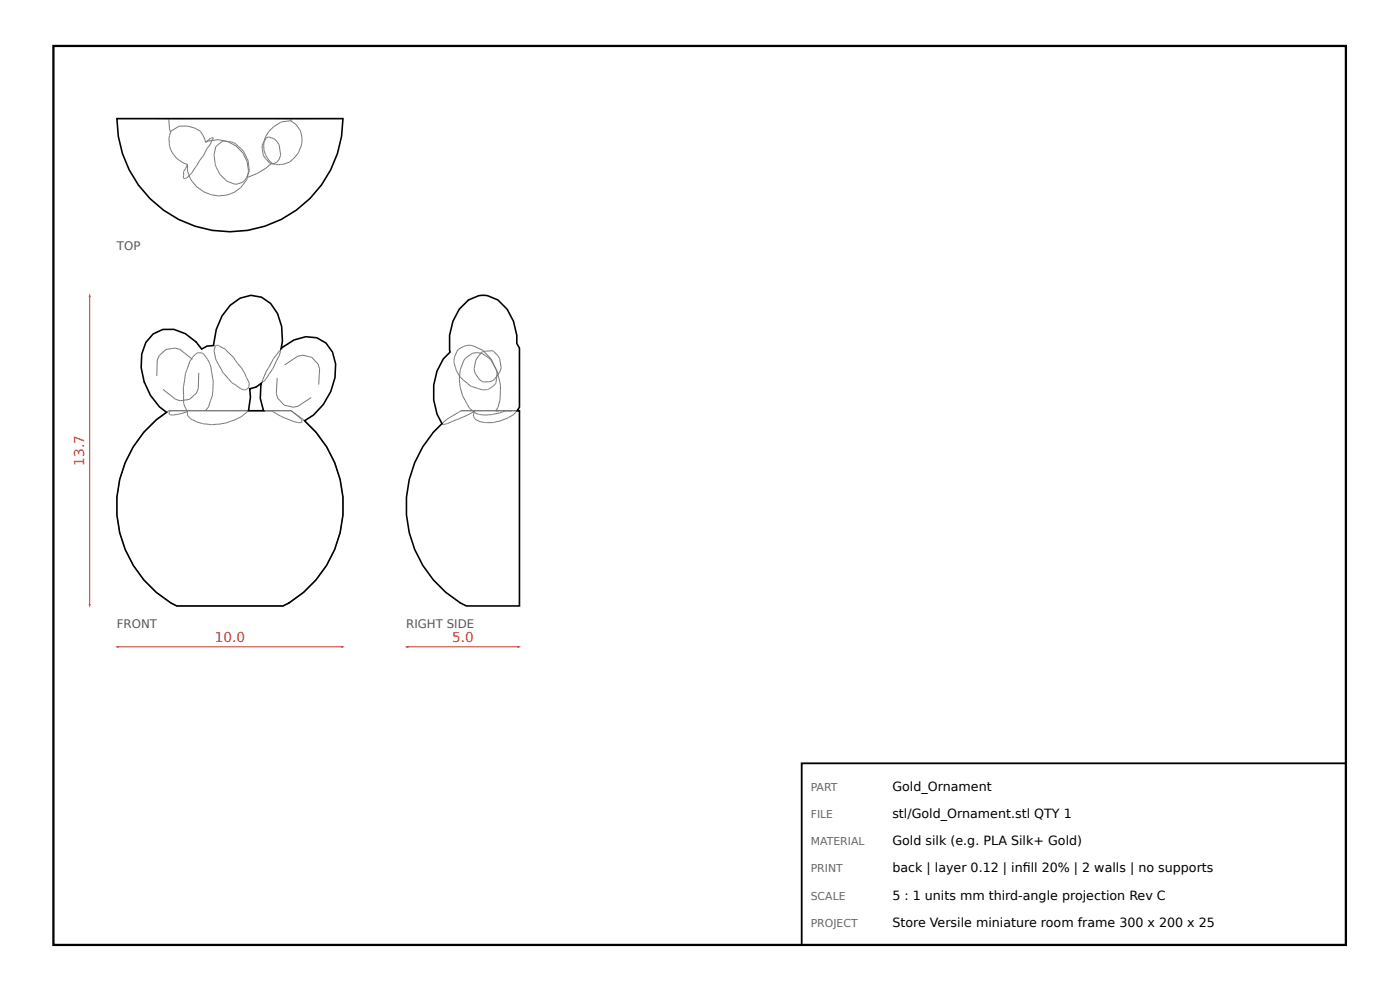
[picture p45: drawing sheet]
<svg xmlns="http://www.w3.org/2000/svg" width="297mm" height="210mm" viewBox="0 0 297 210" stroke-linecap="round" stroke-linejoin="round" font-family="sans-serif">
<defs><g id="words">
<g font-size="2.9" fill="#c0392b">
<text x="17.9" y="98.8" transform="rotate(-90 17.9 98.8)">13.7</text>
<text x="45.6" y="136.2">10.0</text>
<text x="95.9" y="136.2">5.0</text>
</g>
<g font-size="2.7">
<text x="189.3" y="167.6">Gold_Ornament</text>
<text x="189.3" y="173.4">stl/Gold_Ornament.stl QTY 1</text>
<text x="189.3" y="179.2">Gold silk (e.g. PLA Silk+ Gold)</text>
<text x="189.3" y="184.9">back | layer 0.12 | infll 20% | 2 walls | no supports</text>
<text x="217" y="184.9">i</text>
<text x="189.3" y="190.7">5 : 1 units mm third-angle projection Rev C</text>
<text x="189.3" y="196.5">Store Versile miniature room frame 300 x 200 x 25</text>
</g>
<g font-size="2.5" fill="#555">
<text x="24.8" y="53">TOP</text>
<text x="24.8" y="133.2">FRONT</text>
<text x="86.2" y="133.2">RIGHT SIDE</text>
</g>
<g font-size="2.3" fill="#666">
<text x="172" y="167.6">PART</text>
<text x="172" y="173.4">FILE</text>
<text x="172" y="179.2">MATERIAL</text>
<text x="172" y="184.9">PRINT</text>
<text x="172" y="190.7">SCALE</text>
<text x="172" y="196.5">PROJECT</text>
</g>
</g></defs>
<path d="M11.3 9.7h274.2v190.6h-274.2z" fill="none" stroke="#000" stroke-width=".48"/>
<g fill="none" stroke="#777" stroke-width=".21">
<path d="M24.8 25.1h48M35.8 25.1l.4 2.9M36.2 28l-.2 .8a5.2 5.2 0 0 0 3.5 6h.3M36.2 28l.2-.3a3.6 3.6 0 0 1 4.1-.8 3.9 3.9 0 0 1 3.1 3.3M39.8 34.8a6.6 6.6 0 0 0 6.3 6.7l2-.1M43.6 30.2a6.5 6.5 0 0 1 8.9 7.4M45.2 29.3v-.1l-.5 .1-1.1 .9M45.2 29.3h.1M45.3 29.3l-2.1 3.6-2.5 3.7-1 1.1-.5 .2-.3-.2 .1-1.3 .8-1.6M45.8 31.2h.1M45.8 31.2l-.4 1.6 .4 2.4M45.8 35.2h.1"/>
<path d="M45.8 35.2l.9 1.8M46.7 37h.1M47.2 30l-1.4 1.2M47.3 30a4.8 4.8 0 0 1 2.7 .4l.1 .2a4.8 4.8 0 0 1 1.8 2l.1 .2M47.3 30h-.1M51.3 31.7h.1M52 32.8h.1M52 32.8l.3 .5a2.97 2.97 0 0 1 .5 1.9 3.5 3.5 0 0 1-1.6 3.5l-1.3 .4-.7-.3-1-.4-1.5-1.4M52.5 37.6l-.2 .5a6.3 6.3 0 0 1-2.5 2.6l-1.7 .7M55.9 30.9h.1M55.9 30.9a4.7 4.7 0 0 0 1.8 3.7M56 30.1h.1"/>
<path d="M56.5 29.3a1.2 1.2 0 0 1 1.5 0l.6 .5a4.3 4.3 0 0 1 .9 3v.2a1.92 1.92 0 0 1-1.7 1.8 3.4 3.4 0 0 1-1.4-5.5zM57.7 34.6l-1.3 1.1a12.3 12.3 0 0 1-3.9 1.9M61.4 34.4a4.6 4.6 0 0 1-3.7 .2M61.4 34.4h.1M61.7 25.6a4.2 4.2 0 0 1 2.4 3.7l-.2 1.4a5.9 5.9 0 0 1-2.4 3.6l-.1 .1M61.7 25.6h-.1a5.2 5.2 0 0 0-4.8 2.6l-.8 1.6-.1 1.1M61.8 25.1l-.1 .5M48.1 41.4h.1M40.8 76.2l-2.6-2.1-1-.3-2 .3-1.4 1.3-.4 .9-.1 3.4M42.2 79l-.1 3.4-.5 1-1.4 1.3-1.9 .3-1.1-.3-2.6-2.1M46.2 73.2l-.5 .1-.3 1.1 .5 2 1.4 2.6 1.8 2.1 1.8 1.2 1.1 .4 .6-.3 .2-.4M46.2 73.2h.1"/>
<path d="M46.3 73.2l.4 .3M46.7 73.5h.1M46.7 73.5l1.2 .6a10 10 0 0 1 2.5 2.9 12.4 12.4 0 0 1 2.4 4v.9M59.3 74.4l.2 .2a19.2 19.2 0 0 1-3 5.6l-.7 .8-.2-.1 .9-2.1 1.5-2.8zM59.4 74.4l.1 .1M60.4 77.4l1.8-1.2a3.4 3.4 0 0 1 3.9-.4 3.4 3.4 0 0 1 1.6 3.6l-.1 2.1M97.3 74l1.8-.8h.7l1.1 .4a5.7 5.7 0 0 1 3.3 2.5l.2 .5a5.3 5.3 0 0 1 1 2.5l-.2 2a2.99 2.99 0 0 1-2.6 1.6l-.9-.2a5.9 5.9 0 0 1-3.4-1.9 5.7 5.7 0 0 1-1.9-4.9l.5-1.2zM102.4 74.6l2-.2a3.1 3.1 0 0 1 1.7 2.3 3.5 3.5 0 0 1-1.7 4l-.7 .2a1.78 1.78 0 0 1-2.1-.7 3.4 3.4 0 0 1 0-4.8zM105.3 79.9h.1M110.2 73.8v12.5M30.5 91.7l2.7-2.7 2.6-1.9h26a24 24 0 0 1-1.7 41.4h-22.6a24 24 0 0 1-7-36.8zM35.8 87.5h.1"/>
<path d="M36.2 87.1l-.4 .4M39.8 87.3a1.59 1.59 0 0 0 1.1 1.7 10.1 10.1 0 0 0 7.2 .6M39.8 87.3l-3.2 .7-.6-.1-.2-.4M43.6 87.1l.5-.6a9.6 9.6 0 0 0 1.2-5.6l-.4-2.2a6 6 0 0 0-2-3.8 1.62 1.62 0 0 0-2.1 .9l-.5 .7-.6 1.9a16.7 16.7 0 0 0-.7 7.3l.8 1.6M48.1 89.6h.1M52.5 87.1a6.4 6.4 0 0 1-3.8 2.3l-.6 .2M52.8 81.9v.1M57.7 87.1a13.6 13.6 0 0 0 3.7 1.9M58.8 80.1l-.2 3.4 .3 1 1.4 1.4 1.9 .4 1-.2 2.8-1.8M61.4 89h.1M61.7 87.1l1.8 1.3a.85 .85 0 0 1 .4 1.2l-1.5-.2-1-.4M93.9 89.9l.8-.9 3.1-1.9h12.4v41.4"/>
<path d="M93.9 89.9h.1M100.5 87.3l-1.4 .7-3.4 1.5-1.6 .5-.2-.1M100.8 87.1a1.29 1.29 0 0 0 .2 1.9M101 89h.1M105.2 87.1a6.8 6.8 0 0 0 1-4.3 10.8 10.8 0 0 0-2.6-7 3.2 3.2 0 0 0-5.2 .6l-.1 .1a9 9 0 0 0-.7 5.5 8.4 8.4 0 0 0 1.4 3.6l.6 .9 .9 .8M107.3 87.1l-2.9 .8-1.5 .1a3.9 3.9 0 0 1-2.2-.6l-.2-.1M109.7 87.1a8.1 8.1 0 0 1-5.1 2.5h-1.6l-1.2-.2-.8-.4"/>
</g>
<path d="M24.8 25.1h48a24 24 0 0 1-24 24 24 24 0 0 1-24-24zM32.5 70.8l2-.9a8.3 8.3 0 0 1 7.1 2.6l1.2 1.5 1.1-.6 1.5-.1a11.5 11.5 0 0 1 5.6-10.1l2.2-.6 2.2 .4a7.5 7.5 0 0 1 4.4 6.2l.1 3.1-.3 1.7a7.4 7.4 0 0 1 7.7-2.3l1.8 1a7.4 7.4 0 0 1 2 7.4 12.9 12.9 0 0 1-6.5 9.1 24 24 0 0 1-4.5 39.3h-22.5a10.5 10.5 0 0 1-3.3-2.1 24 24 0 0 1 1-39 12.9 12.9 0 0 1-5.2-12.3l.8-2.5zM44 73.4h.1M99.4 63.6l2.2-.9h1.9a7.5 7.5 0 0 1 4.8 4.3l.6 1.1 .7 3v1.7a2.75 2.75 0 0 1 .6 2.6v9.5a2.7 2.7 0 0 1-.5 2.2h.5v41.4h-11.3a23.9 23.9 0 0 1-5.1-38.7 12.9 12.9 0 0 1 .2-13.7l1.5-1.5a11.2 11.2 0 0 1 2.7-9.8zM53 82.4a3.9 3.9 0 0 0 2.5-1.1l-.2 .3a9 9 0 0 0 .6 5.5h-3.2l.4-2.9z" fill="none" stroke="#000" stroke-width=".34"/>
<path d="M24.8 137.1h48" fill="none" stroke="#c0392b" stroke-width=".21"/>
<g fill="#c0392b">
<path d="M24.4 137.1l.8-.2v.5z"/>
<path d="M72.4 136.9l.7 .2-.7 .3z"/>
</g>
<path d="M19 62.6v65.9" fill="none" stroke="#c0392b" stroke-width=".21"/>
<g fill="#c0392b">
<path d="M18.8 128.1h.5l-.3 .8z"/>
<path d="M19 62.2l.3 .8h-.5z"/>
</g>
<path d="M86.2 137.1h24" fill="none" stroke="#c0392b" stroke-width=".21"/>
<g fill="#c0392b">
<path d="M85.8 137.1l.8-.2v.5z"/>
<path d="M109.8 136.9l.8 .2-.8 .3z"/>
</g>
<path d="M170.1 161.8h115.4v38.5h-115.4z" fill="none" stroke="#000" stroke-width=".38"/>
<use href="#words"/>
</svg>
